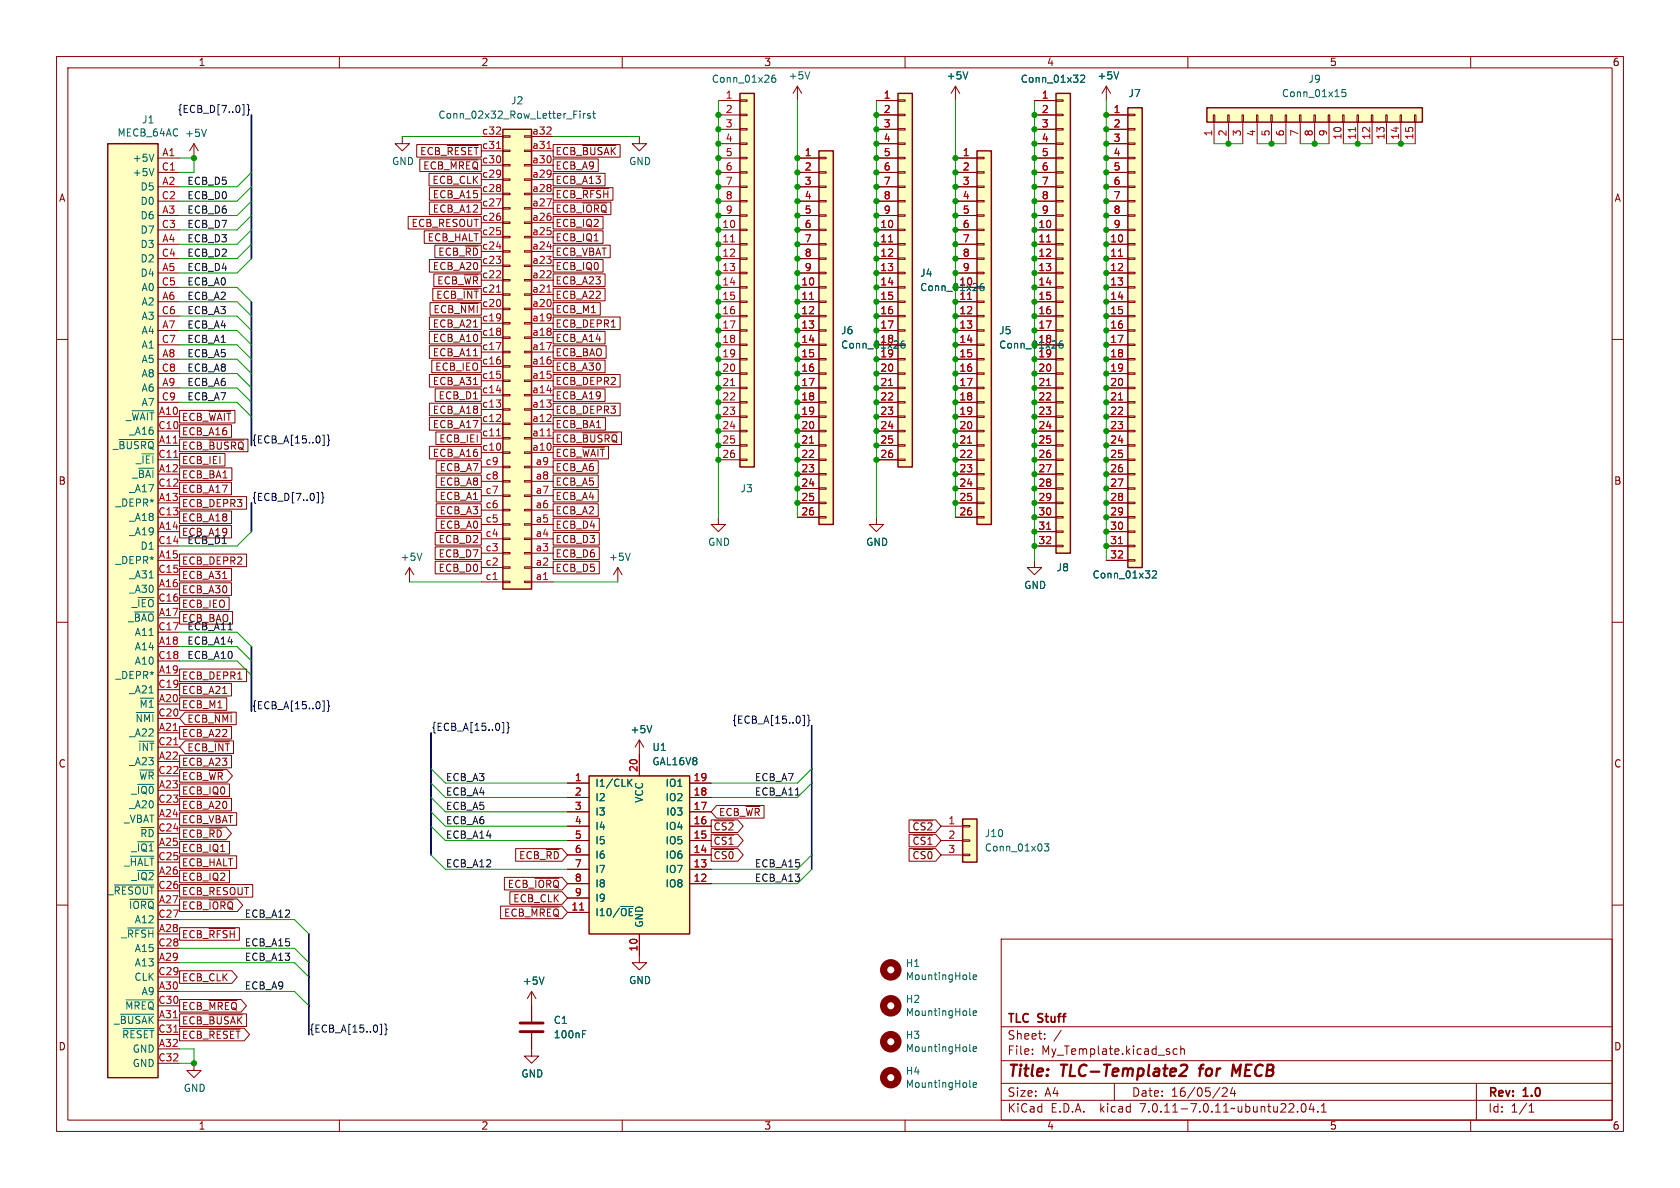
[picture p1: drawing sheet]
<svg xmlns="http://www.w3.org/2000/svg" width="297mm" height="210mm" viewBox="0 0 297 210" stroke-linecap="round" stroke-linejoin="round" font-family="sans-serif">
<defs><g id="words">
<g font-size="2.8" fill="#840000">
<text x="178" y="190.9">Title:</text>
<text x="187.7" y="190.9">TLC-Template2</text>
<text x="212.9" y="190.9">for</text>
<text x="219.4" y="190.9">MECB</text>
</g>
<g font-size="2.1" fill="#840000">
<text x="178" y="184">Sheet:</text>
<text x="178" y="181.2">TLC</text>
<text x="183.6" y="181.2">Stuff</text>
<text x="178" y="186.7">File:</text>
<text x="184.1" y="186.7">My_Template.kicad_sch</text>
<text x="178" y="196.9">KiCad</text>
<text x="178" y="194.1">Size:</text>
<text x="184.7" y="194.1">A4</text>
<text x="185.7" y="196.9">E.D.A.</text>
<text x="194.6" y="196.9">kicad</text>
<text x="200" y="194.1">Date:</text>
<text x="201.8" y="196.9">7.0.11-7.0.11~ubuntu22.04.1</text>
<text x="207" y="194.1">16/05/24</text>
<text x="263" y="194.3">Rev:</text>
<text x="263" y="196.9">Id:</text>
<text x="267.1" y="196.9">1/1</text>
<text x="269.4" y="194.3">1.0</text>
</g>
<g font-size="1.8" fill="#840000">
<text x="35" y="11.9">1</text>
<text x="85" y="11.9">2</text>
<text x="135" y="11.9">3</text>
<text x="185" y="11.9">4</text>
<text x="235" y="11.9">5</text>
<text x="285" y="11.9">6</text>
<text x="74.2" y="27.6">ECB_~{RESET}</text>
<text x="98.1" y="27.6">ECB_~{BUSAK}</text>
<text x="10.3" y="35.9">A</text>
<text x="74.7" y="30.2">ECB_~{MREQ}</text>
<text x="76.3" y="32.7">ECB_CLK</text>
<text x="76.4" y="35.2">ECB_A15</text>
<text x="98.1" y="35.2">ECB_~{RFSH}</text>
<text x="98.1" y="32.7">ECB_A13</text>
<text x="98.1" y="30.2">ECB_A9</text>
<text x="285.3" y="35.9">A</text>
<text x="72.7" y="40.3">ECB_RESOUT</text>
<text x="76.4" y="37.8">ECB_A12</text>
<text x="98.1" y="37.8">ECB_~{IORQ}</text>
<text x="98.1" y="40.3">ECB_IQ2</text>
<text x="75.5" y="42.9">ECB_HALT</text>
<text x="76.4" y="47.9">ECB_A20</text>
<text x="77.4" y="45.4">ECB_~{RD}</text>
<text x="98.1" y="47.9">ECB_IQ0</text>
<text x="98.1" y="45.4">ECB_VBAT</text>
<text x="98.1" y="42.9">ECB_IQ1</text>
<text x="77" y="53">ECB_~{INT}</text>
<text x="77.2" y="50.5">ECB_~{WR}</text>
<text x="98.1" y="53">ECB_A22</text>
<text x="98.1" y="50.5">ECB_A23</text>
<text x="76.4" y="58.1">ECB_A21</text>
<text x="76.5" y="55.6">ECB_~{NMI}</text>
<text x="98.1" y="58.1">ECB_DEPR1</text>
<text x="98.1" y="55.6">ECB_M1</text>
<text x="76.4" y="63.2">ECB_A11</text>
<text x="76.4" y="60.6">ECB_A10</text>
<text x="76.8" y="65.7">ECB_IEO</text>
<text x="98.1" y="63.2">ECB_BAO</text>
<text x="98.1" y="65.7">ECB_A30</text>
<text x="98.1" y="60.6">ECB_A14</text>
<text x="76.4" y="68.3">ECB_A31</text>
<text x="77.4" y="70.8">ECB_D1</text>
<text x="98.1" y="68.3">ECB_DEPR2</text>
<text x="98.1" y="70.8">ECB_A19</text>
<text x="32.1" y="74.6">ECB_~{WAIT}</text>
<text x="32.1" y="77.2">ECB_A16</text>
<text x="76.4" y="75.9">ECB_A17</text>
<text x="76.4" y="73.3">ECB_A18</text>
<text x="98.1" y="73.3">ECB_DEPR3</text>
<text x="98.1" y="75.9">ECB_BA1</text>
<text x="32.1" y="82.2">ECB_IEI</text>
<text x="32.1" y="79.7">ECB_~{BUSRQ}</text>
<text x="76.4" y="81">ECB_A16</text>
<text x="77.6" y="78.4">ECB_IEI</text>
<text x="77.6" y="83.5">ECB_A7</text>
<text x="98.1" y="81">ECB_~{WAIT}</text>
<text x="98.1" y="83.5">ECB_A6</text>
<text x="98.1" y="78.4">ECB_~{BUSRQ}</text>
<text x="10.3" y="85.9">B</text>
<text x="32.1" y="87.3">ECB_A17</text>
<text x="32.1" y="89.9">ECB_DEPR3</text>
<text x="32.1" y="84.8">ECB_BA1</text>
<text x="77.6" y="86">ECB_A8</text>
<text x="77.6" y="88.6">ECB_A1</text>
<text x="98.1" y="88.6">ECB_A4</text>
<text x="98.1" y="86">ECB_A5</text>
<text x="285.3" y="85.9">B</text>
<text x="32.1" y="92.4">ECB_A18</text>
<text x="32.1" y="94.9">ECB_A19</text>
<text x="77.6" y="91.1">ECB_A3</text>
<text x="77.6" y="93.7">ECB_A0</text>
<text x="98.1" y="93.7">ECB_D4</text>
<text x="98.1" y="91.1">ECB_A2</text>
<text x="32.1" y="100">ECB_DEPR2</text>
<text x="77.4" y="101.3">ECB_D0</text>
<text x="77.4" y="96.2">ECB_D2</text>
<text x="77.4" y="98.7">ECB_D7</text>
<text x="98.1" y="101.3">ECB_D5</text>
<text x="98.1" y="98.7">ECB_D6</text>
<text x="98.1" y="96.2">ECB_D3</text>
<text x="32.1" y="107.6">ECB_IEO</text>
<text x="32.1" y="105.1">ECB_A30</text>
<text x="32.1" y="102.6">ECB_A31</text>
<text x="32.1" y="110.2">ECB_BAO</text>
<text x="32.1" y="122.9">ECB_A21</text>
<text x="32.1" y="125.4">ECB_M1</text>
<text x="32.1" y="120.3">ECB_DEPR1</text>
<text x="32.1" y="130.5">ECB_A22</text>
<text x="33" y="128">ECB_~{NMI}</text>
<text x="10.3" y="135.9">C</text>
<text x="32.1" y="135.6">ECB_A23</text>
<text x="33" y="133">ECB_~{INT}</text>
<text x="285.3" y="135.9">C</text>
<text x="32.1" y="140.7">ECB_IQ0</text>
<text x="32.1" y="143.2">ECB_A20</text>
<text x="32.1" y="138.1">ECB_~{WR}</text>
<text x="32.1" y="148.3">ECB_~{RD}</text>
<text x="32.1" y="145.7">ECB_VBAT</text>
<text x="126" y="147">~{CS2}</text>
<text x="126" y="149.5">~{CS1}</text>
<text x="127" y="144.5">ECB_~{WR}</text>
<text x="161.2" y="147">~{CS2}</text>
<text x="161.2" y="149.5">~{CS1}</text>
<text x="32.1" y="153.4">ECB_HALT</text>
<text x="32.1" y="155.9">ECB_IQ2</text>
<text x="32.1" y="150.8">ECB_IQ1</text>
<text x="91.7" y="152.1">ECB_~{RD}</text>
<text x="126" y="152.1">~{CS0}</text>
<text x="161.2" y="152.1">~{CS0}</text>
<text x="32.1" y="158.4">ECB_RESOUT</text>
<text x="32.1" y="161">ECB_~{IORQ}</text>
<text x="89.7" y="157.2">ECB_~{IORQ}</text>
<text x="90.6" y="159.7">ECB_CLK</text>
<text x="32.1" y="166.1">ECB_~{RFSH}</text>
<text x="89" y="162.2">ECB_~{MREQ}</text>
<text x="32.1" y="173.7">ECB_CLK</text>
<text x="32.1" y="178.8">ECB_~{MREQ}</text>
<text x="10.3" y="185.9">D</text>
<text x="32.1" y="183.8">ECB_~{RESET}</text>
<text x="32.1" y="181.3">ECB_~{BUSAK}</text>
<text x="285.3" y="185.9">D</text>
<text x="35" y="199.9">1</text>
<text x="85" y="199.9">2</text>
<text x="135" y="199.9">3</text>
<text x="185" y="199.9">4</text>
<text x="235" y="199.9">5</text>
<text x="285" y="199.9">6</text>
</g>
<g font-size="1.8" fill="#006464">
<text x="125.7" y="14.8">Conn_01x26</text>
<text x="139.3" y="14.2">+5V</text>
<text x="167.3" y="14.2">+5V</text>
<text x="180.3" y="14.8">Conn_01x32</text>
<text x="193.9" y="14.2">+5V</text>
<text x="199.4" y="17.4">J7</text>
<text x="226.5" y="17.4">Conn_01x15</text>
<text x="231.2" y="14.8">J9</text>
<text x="25" y="22">J1</text>
<text x="77.4" y="21.2">Conn_02x32_Row_Letter_First</text>
<text x="90.2" y="18.6">J2</text>
<text x="20.7" y="24.3">MECB_64AC</text>
<text x="23.4" y="28.8">+5V</text>
<text x="32.6" y="24.4">+5V</text>
<text x="69.2" y="29.4">GND</text>
<text x="111.1" y="29.4">GND</text>
<text x="23.4" y="31.3">+5V</text>
<text x="24.7" y="33.9">D5</text>
<text x="24.7" y="39">D6</text>
<text x="24.7" y="36.4">D0</text>
<text x="24.7" y="41.5">D7</text>
<text x="24.7" y="44">D3</text>
<text x="24.7" y="46.6">D2</text>
<text x="24.7" y="49.1">D4</text>
<text x="24.9" y="51.7">A0</text>
<text x="162.6" y="49.1">J4</text>
<text x="169.5" y="50.5">10</text>
<text x="169.5" y="53.1">11</text>
<text x="24.9" y="54.2">A2</text>
<text x="24.9" y="59.3">A4</text>
<text x="24.9" y="56.7">A3</text>
<text x="148.6" y="59.3">J6</text>
<text x="176.5" y="59.3">J5</text>
<text x="24.9" y="64.4">A5</text>
<text x="24.9" y="61.8">A1</text>
<text x="183.5" y="60.7">18</text>
<text x="183.5" y="63.2">19</text>
<text x="24.9" y="69.4">A6</text>
<text x="24.9" y="66.9">A8</text>
<text x="24.9" y="72">A7</text>
<text x="22.1" y="74.5">_~{WAIT}</text>
<text x="22.8" y="77.1">_A16</text>
<text x="19.9" y="79.6">_~{BUSRQ}</text>
<text x="23.9" y="82.1">_~{IEI}</text>
<text x="20.3" y="89.8">_DEPR*</text>
<text x="22.8" y="87.2">_A17</text>
<text x="23.3" y="84.7">_~{BAI}</text>
<text x="130.8" y="87.2">J3</text>
<text x="22.8" y="94.8">_A19</text>
<text x="22.8" y="92.3">_A18</text>
<text x="20.3" y="99.9">_DEPR*</text>
<text x="24.7" y="97.4">D1</text>
<text x="70.7" y="99.3">+5V</text>
<text x="107.6" y="99.3">+5V</text>
<text x="125.1" y="96.7">GND</text>
<text x="153" y="96.7">GND</text>
<text x="186.7" y="101.2">J8</text>
<text x="22.8" y="105">_A30</text>
<text x="22.8" y="102.5">_A31</text>
<text x="23.2" y="107.5">_~{IEO}</text>
<text x="181" y="104.3">GND</text>
<text x="193" y="102.5">Conn_01x32</text>
<text x="22.6" y="110.1">_~{BAO}</text>
<text x="23.7" y="112.6">A11</text>
<text x="23.7" y="115.2">A14</text>
<text x="23.7" y="117.7">A10</text>
<text x="20.3" y="120.2">_DEPR*</text>
<text x="22.8" y="122.8">_A21</text>
<text x="24.6" y="125.3">~{M1}</text>
<text x="22.8" y="130.4">_A22</text>
<text x="23.8" y="127.9">~{NMI}</text>
<text x="111.4" y="129.8">+5V</text>
<text x="22.8" y="135.5">_A23</text>
<text x="24.3" y="132.9">~{INT}</text>
<text x="115.2" y="132.9">U1</text>
<text x="115.2" y="135.5">GAL16V8</text>
<text x="22.8" y="143.1">_A20</text>
<text x="23.1" y="140.6">_~{IQ0}</text>
<text x="24.5" y="138">~{WR}</text>
<text x="105.2" y="139.3">I1/CLK</text>
<text x="105.2" y="141.8">I2</text>
<text x="113.9" y="142" transform="rotate(-90 113.9 142)">VCC</text>
<text x="117.6" y="141.8">IO2</text>
<text x="117.6" y="139.3">IO1</text>
<text x="21.8" y="145.6">_VBAT</text>
<text x="24.7" y="148.2">~{RD}</text>
<text x="105.2" y="144.4">I3</text>
<text x="105.2" y="146.9">I4</text>
<text x="105.2" y="149.5">I5</text>
<text x="117.6" y="149.5">IO5</text>
<text x="117.6" y="146.9">IO4</text>
<text x="117.7" y="144.4">I03</text>
<text x="174" y="148.2">J10</text>
<text x="21.8" y="153.3">_~{HALT}</text>
<text x="23.1" y="150.7">_~{IQ1}</text>
<text x="23.1" y="155.8">_~{IQ2}</text>
<text x="105.2" y="152">I6</text>
<text x="105.2" y="154.5">I7</text>
<text x="117.6" y="154.5">IO7</text>
<text x="117.6" y="152">IO6</text>
<text x="174" y="150.7">Conn_01x03</text>
<text x="19" y="158.3">_~{RESOUT}</text>
<text x="22.7" y="160.9">~{IORQ}</text>
<text x="105.2" y="157.1">I8</text>
<text x="105.2" y="159.6">I9</text>
<text x="117.6" y="157.1">IO8</text>
<text x="21.4" y="166">_~{RFSH}</text>
<text x="23.7" y="163.4">A12</text>
<text x="105.2" y="162.2">I10/~{OE}</text>
<text x="113.9" y="164.1" transform="rotate(-90 113.9 164.1)">GND</text>
<text x="23.7" y="173.6">CLK</text>
<text x="23.7" y="171">A13</text>
<text x="23.7" y="168.5">A15</text>
<text x="160" y="171.1">H1</text>
<text x="160" y="173.5">MountingHole</text>
<text x="22" y="178.7">~{MREQ}</text>
<text x="24.9" y="176.1">A9</text>
<text x="92.3" y="174.3">+5V</text>
<text x="111.1" y="174.2">GND</text>
<text x="160" y="177.5">H2</text>
<text x="160" y="179.8">MountingHole</text>
<text x="20.1" y="181.2">_~{BUSAK}</text>
<text x="21.5" y="183.7">~{RESET}</text>
<text x="97.8" y="181.2">C1</text>
<text x="97.8" y="183.7">100nF</text>
<text x="160" y="183.8">H3</text>
<text x="23.4" y="186.3">GND</text>
<text x="23.4" y="188.8">GND</text>
<text x="92.1" y="190.7">GND</text>
<text x="160" y="186.2">MountingHole</text>
<text x="160" y="190.2">H4</text>
<text x="32.4" y="193.2">GND</text>
<text x="160" y="192.5">MountingHole</text>
</g>
<g font-size="1.8" fill="#a90000">
<text x="128.2" y="17.5">1</text>
<text x="156.1" y="17.5">1</text>
<text x="184.1" y="17.5">1</text>
<text x="85.1" y="23.9">c32</text>
<text x="94" y="23.9">a32</text>
<text x="128.2" y="20.1">2</text>
<text x="128.2" y="22.6">3</text>
<text x="156.1" y="20.1">2</text>
<text x="156.1" y="22.6">3</text>
<text x="184.1" y="20.1">2</text>
<text x="184.1" y="22.6">3</text>
<text x="196.8" y="20.1">1</text>
<text x="196.8" y="22.6">2</text>
<text x="28.6" y="27.7">A1</text>
<text x="85.1" y="29">c30</text>
<text x="85.1" y="26.4">c31</text>
<text x="94" y="29">a30</text>
<text x="94" y="26.4">a31</text>
<text x="128.2" y="25.1">4</text>
<text x="128.2" y="27.7">5</text>
<text x="142.2" y="27.7">1</text>
<text x="156.1" y="25.1">4</text>
<text x="156.1" y="27.7">5</text>
<text x="170.1" y="27.7">1</text>
<text x="184.1" y="25.1">4</text>
<text x="184.1" y="27.7">5</text>
<text x="196.8" y="25.1">3</text>
<text x="196.8" y="27.7">4</text>
<text x="214.4" y="24.2" transform="rotate(-90 214.4 24.2)">1</text>
<text x="216.9" y="24.2" transform="rotate(-90 216.9 24.2)">2</text>
<text x="219.5" y="24.2" transform="rotate(-90 219.5 24.2)">3</text>
<text x="222" y="24.2" transform="rotate(-90 222 24.2)">4</text>
<text x="224.5" y="24.2" transform="rotate(-90 224.5 24.2)">5</text>
<text x="227.1" y="24.2" transform="rotate(-90 227.1 24.2)">6</text>
<text x="229.6" y="24.2" transform="rotate(-90 229.6 24.2)">7</text>
<text x="232.2" y="24.2" transform="rotate(-90 232.2 24.2)">8</text>
<text x="234.7" y="24.2" transform="rotate(-90 234.7 24.2)">9</text>
<text x="237.2" y="24.8" transform="rotate(-90 237.2 24.8)">10</text>
<text x="239.8" y="24.8" transform="rotate(-90 239.8 24.8)">11</text>
<text x="242.3" y="24.8" transform="rotate(-90 242.3 24.8)">12</text>
<text x="244.9" y="24.8" transform="rotate(-90 244.9 24.8)">13</text>
<text x="247.4" y="24.8" transform="rotate(-90 247.4 24.8)">14</text>
<text x="249.9" y="24.8" transform="rotate(-90 249.9 24.8)">15</text>
<text x="28.5" y="30.2">C1</text>
<text x="28.5" y="35.3">C2</text>
<text x="28.6" y="32.8">A2</text>
<text x="85.1" y="34">c28</text>
<text x="85.1" y="31.5">c29</text>
<text x="94" y="34">a28</text>
<text x="94" y="31.5">a29</text>
<text x="128.2" y="30.2">6</text>
<text x="128.2" y="32.8">7</text>
<text x="128.2" y="35.3">8</text>
<text x="142.2" y="30.2">2</text>
<text x="142.2" y="32.8">3</text>
<text x="142.2" y="35.3">4</text>
<text x="156.1" y="30.2">6</text>
<text x="156.1" y="32.8">7</text>
<text x="156.1" y="35.3">8</text>
<text x="170.1" y="30.2">2</text>
<text x="170.1" y="32.8">3</text>
<text x="170.1" y="35.3">4</text>
<text x="184.1" y="30.2">6</text>
<text x="184.1" y="32.8">7</text>
<text x="184.1" y="35.3">8</text>
<text x="196.8" y="30.2">5</text>
<text x="196.8" y="32.8">6</text>
<text x="196.8" y="35.3">7</text>
<text x="28.5" y="40.4">C3</text>
<text x="28.6" y="37.8">A3</text>
<text x="85.1" y="41.7">c25</text>
<text x="85.1" y="39.1">c26</text>
<text x="85.1" y="36.6">c27</text>
<text x="94" y="41.7">a25</text>
<text x="94" y="39.1">a26</text>
<text x="94" y="36.6">a27</text>
<text x="127.6" y="40.4">10</text>
<text x="128.2" y="37.8">9</text>
<text x="142.2" y="37.8">5</text>
<text x="142.2" y="40.4">6</text>
<text x="155.5" y="40.4">10</text>
<text x="156.1" y="37.8">9</text>
<text x="170.1" y="37.8">5</text>
<text x="170.1" y="40.4">6</text>
<text x="183.5" y="40.4">10</text>
<text x="184.1" y="37.8">9</text>
<text x="196.8" y="37.8">8</text>
<text x="196.8" y="40.4">9</text>
<text x="28.5" y="45.5">C4</text>
<text x="28.6" y="42.9">A4</text>
<text x="85.1" y="46.7">c23</text>
<text x="85.1" y="44.2">c24</text>
<text x="94" y="46.7">a23</text>
<text x="94" y="44.2">a24</text>
<text x="127.6" y="42.9">11</text>
<text x="127.6" y="45.5">12</text>
<text x="142.2" y="42.9">7</text>
<text x="142.2" y="45.5">8</text>
<text x="155.5" y="42.9">11</text>
<text x="155.5" y="45.5">12</text>
<text x="170.1" y="42.9">7</text>
<text x="170.1" y="45.5">8</text>
<text x="183.5" y="42.9">11</text>
<text x="183.5" y="45.5">12</text>
<text x="196.2" y="42.9">10</text>
<text x="196.2" y="45.5">11</text>
<text x="28.5" y="50.5">C5</text>
<text x="28.6" y="48">A5</text>
<text x="28.6" y="53.1">A6</text>
<text x="85.1" y="51.8">c21</text>
<text x="85.1" y="49.3">c22</text>
<text x="94" y="51.8">a21</text>
<text x="94" y="49.3">a22</text>
<text x="127.6" y="48">13</text>
<text x="127.6" y="50.5">14</text>
<text x="127.6" y="53.1">15</text>
<text x="141.6" y="50.5">10</text>
<text x="141.6" y="53.1">11</text>
<text x="142.2" y="48">9</text>
<text x="155.5" y="48">13</text>
<text x="155.5" y="50.5">14</text>
<text x="155.5" y="53.1">15</text>
<text x="170.1" y="48">9</text>
<text x="183.5" y="48">13</text>
<text x="183.5" y="50.5">14</text>
<text x="183.5" y="53.1">15</text>
<text x="196.2" y="48">12</text>
<text x="196.2" y="50.5">13</text>
<text x="196.2" y="53.1">14</text>
<text x="28.5" y="55.6">C6</text>
<text x="28.6" y="58.2">A7</text>
<text x="85.1" y="59.4">c18</text>
<text x="85.1" y="56.9">c19</text>
<text x="85.1" y="54.4">c20</text>
<text x="94" y="59.4">a18</text>
<text x="94" y="56.9">a19</text>
<text x="94" y="54.4">a20</text>
<text x="127.6" y="55.6">16</text>
<text x="127.6" y="58.2">17</text>
<text x="141.6" y="55.6">12</text>
<text x="141.6" y="58.2">13</text>
<text x="155.5" y="55.6">16</text>
<text x="155.5" y="58.2">17</text>
<text x="169.5" y="55.6">12</text>
<text x="169.5" y="58.2">13</text>
<text x="183.5" y="55.6">16</text>
<text x="183.5" y="58.2">17</text>
<text x="196.2" y="55.6">15</text>
<text x="196.2" y="58.2">16</text>
<text x="28.5" y="60.7">C7</text>
<text x="28.5" y="65.8">C8</text>
<text x="28.6" y="63.2">A8</text>
<text x="85.1" y="64.5">c16</text>
<text x="85.1" y="62">c17</text>
<text x="94" y="64.5">a16</text>
<text x="94" y="62">a17</text>
<text x="127.6" y="60.7">18</text>
<text x="127.6" y="63.2">19</text>
<text x="127.6" y="65.8">20</text>
<text x="141.6" y="60.7">14</text>
<text x="141.6" y="63.2">15</text>
<text x="141.6" y="65.8">16</text>
<text x="155.5" y="60.7">18</text>
<text x="155.5" y="63.2">19</text>
<text x="155.5" y="65.8">20</text>
<text x="169.5" y="60.7">14</text>
<text x="169.5" y="63.2">15</text>
<text x="169.5" y="65.8">16</text>
<text x="183.5" y="65.8">20</text>
<text x="196.2" y="60.7">17</text>
<text x="196.2" y="63.2">18</text>
<text x="196.2" y="65.8">19</text>
<text x="28.5" y="70.9">C9</text>
<text x="28.6" y="68.3">A9</text>
<text x="85.1" y="69.6">c14</text>
<text x="85.1" y="67.1">c15</text>
<text x="94" y="69.6">a14</text>
<text x="94" y="67.1">a15</text>
<text x="127.6" y="68.3">21</text>
<text x="127.6" y="70.9">22</text>
<text x="141.6" y="68.3">17</text>
<text x="141.6" y="70.9">18</text>
<text x="155.5" y="68.3">21</text>
<text x="155.5" y="70.9">22</text>
<text x="169.5" y="68.3">17</text>
<text x="169.5" y="70.9">18</text>
<text x="183.5" y="68.3">21</text>
<text x="183.5" y="70.9">22</text>
<text x="196.2" y="68.3">20</text>
<text x="196.2" y="70.9">21</text>
<text x="27.9" y="75.9">C10</text>
<text x="28" y="73.4">A10</text>
<text x="85.1" y="77.2">c11</text>
<text x="85.1" y="74.7">c12</text>
<text x="85.1" y="72.1">c13</text>
<text x="94" y="77.2">a11</text>
<text x="94" y="74.7">a12</text>
<text x="94" y="72.1">a13</text>
<text x="127.6" y="73.4">23</text>
<text x="127.6" y="75.9">24</text>
<text x="141.6" y="73.4">19</text>
<text x="141.6" y="75.9">20</text>
<text x="155.5" y="73.4">23</text>
<text x="155.5" y="75.9">24</text>
<text x="169.5" y="73.4">19</text>
<text x="169.5" y="75.9">20</text>
<text x="183.5" y="73.4">23</text>
<text x="183.5" y="75.9">24</text>
<text x="196.2" y="73.4">22</text>
<text x="196.2" y="75.9">23</text>
<text x="27.9" y="81">C11</text>
<text x="28" y="78.5">A11</text>
<text x="28" y="83.6">A12</text>
<text x="85.1" y="79.8">c10</text>
<text x="85.7" y="82.3">c9</text>
<text x="94" y="79.8">a10</text>
<text x="94.6" y="82.3">a9</text>
<text x="127.6" y="78.5">25</text>
<text x="127.6" y="81">26</text>
<text x="141.6" y="78.5">21</text>
<text x="141.6" y="81">22</text>
<text x="141.6" y="83.6">23</text>
<text x="155.5" y="78.5">25</text>
<text x="155.5" y="81">26</text>
<text x="169.5" y="78.5">21</text>
<text x="169.5" y="81">22</text>
<text x="169.5" y="83.6">23</text>
<text x="183.5" y="78.5">25</text>
<text x="183.5" y="81">26</text>
<text x="183.5" y="83.6">27</text>
<text x="196.2" y="78.5">24</text>
<text x="196.2" y="81">25</text>
<text x="196.2" y="83.6">26</text>
<text x="27.9" y="86.1">C12</text>
<text x="28" y="88.6">A13</text>
<text x="85.7" y="89.9">c6</text>
<text x="85.7" y="87.4">c7</text>
<text x="85.7" y="84.8">c8</text>
<text x="94.6" y="89.9">a6</text>
<text x="94.6" y="87.4">a7</text>
<text x="94.6" y="84.8">a8</text>
<text x="141.6" y="86.1">24</text>
<text x="141.6" y="88.6">25</text>
<text x="169.5" y="86.1">24</text>
<text x="169.5" y="88.6">25</text>
<text x="183.5" y="86.1">28</text>
<text x="183.5" y="88.6">29</text>
<text x="196.2" y="86.1">27</text>
<text x="196.2" y="88.6">28</text>
<text x="27.9" y="91.2">C13</text>
<text x="28" y="93.7">A14</text>
<text x="85.7" y="95">c4</text>
<text x="85.7" y="92.5">c5</text>
<text x="94.6" y="95">a4</text>
<text x="94.6" y="92.5">a5</text>
<text x="141.6" y="91.2">26</text>
<text x="169.5" y="91.2">26</text>
<text x="183.5" y="91.2">30</text>
<text x="183.5" y="93.7">31</text>
<text x="196.2" y="91.2">29</text>
<text x="196.2" y="93.7">30</text>
<text x="27.9" y="96.3">C14</text>
<text x="27.9" y="101.3">C15</text>
<text x="28" y="98.8">A15</text>
<text x="85.7" y="100.1">c2</text>
<text x="85.7" y="97.5">c3</text>
<text x="94.6" y="100.1">a2</text>
<text x="94.6" y="97.5">a3</text>
<text x="183.5" y="96.3">32</text>
<text x="196.2" y="96.3">31</text>
<text x="196.2" y="98.8">32</text>
<text x="27.9" y="106.4">C16</text>
<text x="28" y="103.9">A16</text>
<text x="85.7" y="102.6">c1</text>
<text x="94.6" y="102.6">a1</text>
<text x="27.9" y="111.5">C17</text>
<text x="28" y="109">A17</text>
<text x="27.9" y="116.6">C18</text>
<text x="28" y="114">A18</text>
<text x="28" y="119.1">A19</text>
<text x="27.9" y="121.7">C19</text>
<text x="28" y="124.2">A20</text>
<text x="27.9" y="126.7">C20</text>
<text x="27.9" y="131.8">C21</text>
<text x="28" y="129.3">A21</text>
<text x="27.9" y="136.9">C22</text>
<text x="28" y="134.4">A22</text>
<text x="112.8" y="136.6" transform="rotate(-90 112.8 136.6)">20</text>
<text x="27.9" y="142">C23</text>
<text x="28" y="139.4">A23</text>
<text x="101.5" y="138.2">1</text>
<text x="101.5" y="140.7">2</text>
<text x="101.5" y="143.3">3</text>
<text x="122.5" y="143.3">17</text>
<text x="122.5" y="140.7">18</text>
<text x="122.5" y="138.2">19</text>
<text x="27.9" y="147.1">C24</text>
<text x="28" y="144.5">A24</text>
<text x="28" y="149.6">A25</text>
<text x="101.5" y="145.8">4</text>
<text x="101.5" y="148.3">5</text>
<text x="122.5" y="148.3">15</text>
<text x="122.5" y="145.8">16</text>
<text x="167.6" y="145.8">1</text>
<text x="167.6" y="148.3">2</text>
<text x="27.9" y="152.1">C25</text>
<text x="28" y="154.7">A26</text>
<text x="101.5" y="150.9">6</text>
<text x="101.5" y="153.4">7</text>
<text x="101.5" y="156">8</text>
<text x="122.5" y="156">12</text>
<text x="122.5" y="153.4">13</text>
<text x="122.5" y="150.9">14</text>
<text x="167.6" y="150.9">3</text>
<text x="27.9" y="157.2">C26</text>
<text x="28" y="159.8">A27</text>
<text x="100.9" y="161">11</text>
<text x="101.5" y="158.5">9</text>
<text x="27.9" y="162.3">C27</text>
<text x="27.9" y="167.4">C28</text>
<text x="28" y="164.8">A28</text>
<text x="27.9" y="172.5">C29</text>
<text x="28" y="169.9">A29</text>
<text x="112.8" y="168.3" transform="rotate(-90 112.8 168.3)">10</text>
<text x="27.9" y="177.5">C30</text>
<text x="28" y="175">A30</text>
<text x="27.9" y="182.6">C31</text>
<text x="28" y="180.1">A31</text>
<text x="28" y="185.2">A32</text>
<text x="27.9" y="187.7">C32</text>
</g>
<g font-size="1.8" fill="#000084">
<text x="31.3" y="20.1">{ECB_D[7..0]}</text>
<text x="44.4" y="78.5">{ECB_A[15..0]}</text>
<text x="44.4" y="88.6">{ECB_D[7..0]}</text>
<text x="44.4" y="125.5">{ECB_A[15..0]}</text>
<text x="76.2" y="129.3">{ECB_A[15..0]}</text>
<text x="129.3" y="128">{ECB_A[15..0]}</text>
<text x="54.6" y="182.6">{ECB_A[15..0]}</text>
</g>
<g font-size="1.8" fill="#0f0f0f">
<text x="33" y="32.8">ECB_D5</text>
<text x="33" y="35.3">ECB_D0</text>
<text x="33" y="40.4">ECB_D7</text>
<text x="33" y="37.8">ECB_D6</text>
<text x="33" y="42.9">ECB_D3</text>
<text x="33" y="45.5">ECB_D2</text>
<text x="33" y="48">ECB_D4</text>
<text x="33" y="53.1">ECB_A2</text>
<text x="33" y="50.5">ECB_A0</text>
<text x="33" y="55.6">ECB_A3</text>
<text x="33" y="58.2">ECB_A4</text>
<text x="33" y="60.7">ECB_A1</text>
<text x="33" y="65.8">ECB_A8</text>
<text x="33" y="63.2">ECB_A5</text>
<text x="33" y="68.3">ECB_A6</text>
<text x="33" y="70.9">ECB_A7</text>
<text x="33" y="96.3">ECB_D1</text>
<text x="33" y="111.5">ECB_A11</text>
<text x="33" y="114">ECB_A14</text>
<text x="33" y="116.6">ECB_A10</text>
<text x="78.7" y="138.2">ECB_A3</text>
<text x="78.7" y="140.7">ECB_A4</text>
<text x="78.7" y="143.2">ECB_A5</text>
<text x="133.3" y="138.2">ECB_A7</text>
<text x="133.3" y="140.7">ECB_A11</text>
<text x="78.7" y="145.8">ECB_A6</text>
<text x="78.7" y="148.3">ECB_A14</text>
<text x="78.7" y="153.4">ECB_A12</text>
<text x="133.3" y="153.4">ECB_A15</text>
<text x="133.3" y="155.9">ECB_A13</text>
<text x="43.2" y="162.3">ECB_A12</text>
<text x="43.2" y="167.4">ECB_A15</text>
<text x="43.2" y="169.9">ECB_A13</text>
<text x="43.2" y="175">ECB_A9</text>
</g>
<g font-size="1.8" fill="#009600">
<text x="162.6" y="51.7">Conn_01x26</text>
<text x="148.6" y="61.8">Conn_01x26</text>
<text x="176.5" y="61.8">Conn_01x26</text>
</g>
</g></defs>
<g fill="none" stroke="#840000" stroke-width=".18">
<path d="M10 10h277v190h-277zM12 12h273v186h-273zM60 10v2M110 10v2M127 17.8h3.8M130.8 17.7h1.3v.2h-1.3zM141 15.2l-.8 1.3M141 15.2v2.6M141 15.2l.7 1.3M154.9 17.8h3.8M158.7 17.7h1.3v.2h-1.3zM160 10v2"/>
<path d="M168.9 15.2l-.8 1.3M168.9 15.2v2.6M168.9 15.2l.8 1.3M182.9 17.8h3.8M186.7 17.7h1.3v.2h-1.3zM195.6 15.2l-.8 1.3M195.6 15.2v2.6M195.6 15.2l.7 1.3M210 10v2M260 10v2M27.9 27.9h3.8M27.9 33h3.8"/>
<path d="M27.9 38.1h3.8M27.9 30.5h3.8M27.9 35.6h3.8M34.3 25.4l-.8 1.3M34.3 25.4v2.5M34.3 25.4l.8 1.3M71.1 24.1v1.3h1.3l-1.3 1.3-1.3-1.3h1.3M72.2 38.3h12.9v2.2h-12.9zM73.7 25.6h11.4v2.2h-11.4zM74.2 28.1h10.9v2.2h-10.9zM75.8 30.6h9.3v2.3h-9.3zM75.9 35.7h9.2v2.2h-9.2z"/>
<path d="M75.9 33.2h9.2v2.2h-9.2zM79.1 25.7h5.4M79.6 28.3h4.9M85.1 39.4h3.8M85.1 36.8h3.8M85.1 34.3h3.8M85.1 31.8h3.8M85.1 29.2h3.8M85.1 26.7h3.8M85.1 24.1h3.8M88.9 24h1.3v.3h-1.3zM88.9 26.5h1.3v.3h-1.3z"/>
<path d="M88.9 29.1h1.3v.2h-1.3zM88.9 31.6h1.3v.3h-1.3zM88.9 34.2h1.3v.2h-1.3zM88.9 36.7h1.3v.3h-1.3zM88.9 39.2h1.3v.3h-1.3zM92.7 24h1.3v.3h-1.3zM92.7 26.5h1.3v.3h-1.3zM92.7 29.1h1.3v.2h-1.3zM92.7 31.6h1.3v.3h-1.3zM92.7 34.2h1.3v.2h-1.3zM92.7 36.7h1.3v.3h-1.3zM92.7 39.2h1.3v.3h-1.3z"/>
<path d="M94 39.4h3.8M94 36.8h3.8M94 34.3h3.8M94 31.8h3.8M94 29.2h3.8M94 26.7h3.8M94 24.1h3.8M97.8 33.2h10.6v2.2h-10.6zM97.8 30.6h9.2v2.3h-9.2zM97.8 28.1h8v2.2h-8zM97.8 35.7h10.2v2.2h-10.2zM97.8 25.6h11.8v2.2h-11.8z"/>
<path d="M97.8 38.3h8.8v2.2h-8.8zM103 33.3h4.6M103 35.9h4.3M103 25.7h5.9M113 24.1v1.3h1.3l-1.3 1.3-1.2-1.3h1.2M127 27.9h3.8M127 33h3.8M127 38.1h3.8M127 30.5h3.8M127 35.6h3.8M127 20.3h3.8M127 22.9h3.8"/>
<path d="M127 25.4h3.8M130.8 38h1.3v.2h-1.3zM130.8 35.4h1.3v.3h-1.3zM130.8 32.9h1.3v.2h-1.3zM130.8 30.4h1.3v.2h-1.3zM130.8 27.8h1.3v.3h-1.3zM130.8 25.3h1.3v.2h-1.3zM130.8 22.7h1.3v.3h-1.3zM130.8 20.2h1.3v.2h-1.3zM141 27.9h3.8M141 33h3.8M141 38.1h3.8"/>
<path d="M141 30.5h3.8M141 35.6h3.8M144.8 38h1.2v.2h-1.2zM144.8 35.4h1.2v.3h-1.2zM144.8 32.9h1.2v.2h-1.2zM144.8 30.4h1.2v.2h-1.2zM144.8 27.8h1.2v.3h-1.2zM154.9 27.9h3.8M154.9 33h3.8M154.9 38.1h3.8M154.9 30.5h3.8M154.9 35.6h3.8"/>
<path d="M154.9 20.3h3.8M154.9 22.9h3.8M154.9 25.4h3.8M158.7 38h1.3v.2h-1.3zM158.7 35.4h1.3v.3h-1.3zM158.7 32.9h1.3v.2h-1.3zM158.7 30.4h1.3v.2h-1.3zM158.7 27.8h1.3v.3h-1.3zM158.7 25.3h1.3v.2h-1.3zM158.7 22.7h1.3v.3h-1.3zM158.7 20.2h1.3v.2h-1.3zM168.9 27.9h3.8"/>
<path d="M168.9 33h3.8M168.9 38.1h3.8M168.9 30.5h3.8M168.9 35.6h3.8M172.7 38h1.3v.2h-1.3zM172.7 35.4h1.3v.3h-1.3zM172.7 32.9h1.3v.2h-1.3zM172.7 30.4h1.3v.2h-1.3zM172.7 27.8h1.3v.3h-1.3zM182.9 27.9h3.8M182.9 33h3.8M182.9 38.1h3.8"/>
<path d="M182.9 30.5h3.8M182.9 35.6h3.8M182.9 20.3h3.8M182.9 22.9h3.8M182.9 25.4h3.8M186.7 38h1.3v.2h-1.3zM186.7 35.4h1.3v.3h-1.3zM186.7 32.9h1.3v.2h-1.3zM186.7 30.4h1.3v.2h-1.3zM186.7 27.8h1.3v.3h-1.3zM186.7 25.3h1.3v.2h-1.3zM186.7 22.7h1.3v.3h-1.3z"/>
<path d="M186.7 20.2h1.3v.2h-1.3zM195.6 27.9h3.8M195.6 33h3.8M195.6 38.1h3.8M195.6 30.5h3.8M195.6 35.6h3.8M195.6 20.3h3.8M195.6 22.9h3.8M195.6 25.4h3.8M199.4 38h1.3v.2h-1.3zM199.4 35.4h1.3v.3h-1.3zM199.4 32.9h1.3v.2h-1.3z"/>
<path d="M199.4 30.4h1.3v.2h-1.3zM199.4 27.8h1.3v.3h-1.3zM199.4 25.3h1.3v.2h-1.3zM199.4 22.7h1.3v.3h-1.3zM199.4 20.2h1.3v.2h-1.3zM214.5 20.3h.3v1.3h-.3zM214.6 21.6v3.8M217 20.3h.3v1.3h-.3zM217.2 21.6v3.8M219.6 20.3h.2v1.3h-.2zM219.7 21.6v3.8M222.1 20.3h.3v1.3h-.3z"/>
<path d="M222.2 21.6v3.8M224.7 20.3h.2v1.3h-.2zM224.8 21.6v3.8M227.2 20.3h.3v1.3h-.3zM227.3 21.6v3.8M229.7 20.3h.3v1.3h-.3zM229.9 21.6v3.8M232.3 20.3h.2v1.3h-.2zM232.4 21.6v3.8M234.8 20.3h.3v1.3h-.3zM234.9 21.6v3.8M237.4 20.3h.2v1.3h-.2z"/>
<path d="M237.5 21.6v3.8M239.9 20.3h.3v1.3h-.3zM240 21.6v3.8M242.4 20.3h.3v1.3h-.3zM242.6 21.6v3.8M245 20.3h.2v1.3h-.2zM245.1 21.6v3.8M247.5 20.3h.3v1.3h-.3zM247.6 21.6v3.8M250.1 20.3h.2v1.3h-.2zM250.2 21.6v3.8M10 60h2"/>
<path d="M27.9 43.2h3.8M27.9 48.3h3.8M27.9 53.3h3.8M27.9 58.4h3.8M27.9 40.6h3.8M27.9 45.7h3.8M27.9 50.8h3.8M27.9 55.9h3.8M75 40.8h10.1v2.2h-10.1zM75.9 45.9h9.2v2.2h-9.2zM75.9 58.6h9.2v2.2h-9.2zM75.9 56h9.2v2.3h-9.2z"/>
<path d="M76 53.5h9.1v2.2h-9.1zM76.5 51h8.6v2.2h-8.6zM76.7 48.4h8.4v2.2h-8.4zM76.9 43.3h8.2v2.3h-8.2zM81.4 53.7h3.1M85.1 59.7h3.8M85.1 57.2h3.8M85.1 54.6h3.8M85.1 52.1h3.8M85.1 49.5h3.8M85.1 47h3.8M85.1 44.5h3.8"/>
<path d="M85.1 41.9h3.8M88.9 41.8h1.3v.2h-1.3zM88.9 44.3h1.3v.3h-1.3zM88.9 46.9h1.3v.2h-1.3zM88.9 49.4h1.3v.3h-1.3zM88.9 51.9h1.3v.3h-1.3zM88.9 54.5h1.3v.2h-1.3zM88.9 57h1.3v.3h-1.3zM88.9 59.6h1.3v.2h-1.3zM92.7 41.8h1.3v.2h-1.3zM92.7 44.3h1.3v.3h-1.3zM92.7 46.9h1.3v.2h-1.3z"/>
<path d="M92.7 49.4h1.3v.3h-1.3zM92.7 51.9h1.3v.3h-1.3zM92.7 54.5h1.3v.2h-1.3zM92.7 57h1.3v.3h-1.3zM92.7 59.6h1.3v.2h-1.3zM94 59.7h3.8M94 57.2h3.8M94 54.6h3.8M94 52.1h3.8M94 49.5h3.8M94 47h3.8M94 44.5h3.8"/>
<path d="M94 41.9h3.8M97.8 58.6h9.2v2.2h-9.2zM97.8 51h9.2v2.2h-9.2zM97.8 56h11.8v2.3h-11.8zM97.8 53.5h8.3v2.2h-8.3zM97.8 45.9h8.8v2.2h-8.8zM97.8 43.3h10.1v2.3h-10.1zM97.8 40.8h8.8v2.2h-8.8zM97.8 48.4h9.2v2.2h-9.2zM127 43.2h3.8M127 48.3h3.8M127 53.3h3.8"/>
<path d="M127 58.4h3.8M127 40.6h3.8M127 45.7h3.8M127 50.8h3.8M127 55.9h3.8M130.8 58.3h1.3v.2h-1.3zM130.8 55.8h1.3v.2h-1.3zM130.8 53.2h1.3v.3h-1.3zM130.8 50.7h1.3v.2h-1.3zM130.8 48.1h1.3v.3h-1.3zM130.8 45.6h1.3v.2h-1.3zM130.8 43.1h1.3v.2h-1.3z"/>
<path d="M130.8 40.5h1.3v.3h-1.3zM141 43.2h3.8M141 48.3h3.8M141 53.3h3.8M141 58.4h3.8M141 40.6h3.8M141 45.7h3.8M141 50.8h3.8M141 55.9h3.8M144.8 58.3h1.2v.2h-1.2zM144.8 55.8h1.2v.2h-1.2zM144.8 53.2h1.2v.3h-1.2z"/>
<path d="M144.8 50.7h1.2v.2h-1.2zM144.8 48.1h1.2v.3h-1.2zM144.8 45.6h1.2v.2h-1.2zM144.8 43.1h1.2v.2h-1.2zM144.8 40.5h1.2v.3h-1.2zM154.9 43.2h3.8M154.9 48.3h3.8M154.9 53.3h3.8M154.9 58.4h3.8M154.9 40.6h3.8M154.9 45.7h3.8M154.9 50.8h3.8"/>
<path d="M154.9 55.9h3.8M158.7 58.3h1.3v.2h-1.3zM158.7 55.8h1.3v.2h-1.3zM158.7 53.2h1.3v.3h-1.3zM158.7 50.7h1.3v.2h-1.3zM158.7 48.1h1.3v.3h-1.3zM158.7 45.6h1.3v.2h-1.3zM158.7 43.1h1.3v.2h-1.3zM158.7 40.5h1.3v.3h-1.3zM168.9 43.2h3.8M168.9 48.3h3.8M168.9 53.3h3.8"/>
<path d="M168.9 58.4h3.8M168.9 40.6h3.8M168.9 45.7h3.8M168.9 50.8h3.8M168.9 55.9h3.8M172.7 58.3h1.3v.2h-1.3zM172.7 55.8h1.3v.2h-1.3zM172.7 53.2h1.3v.3h-1.3zM172.7 50.7h1.3v.2h-1.3zM172.7 48.1h1.3v.3h-1.3zM172.7 45.6h1.3v.2h-1.3zM172.7 43.1h1.3v.2h-1.3z"/>
<path d="M172.7 40.5h1.3v.3h-1.3zM182.9 43.2h3.8M182.9 48.3h3.8M182.9 53.3h3.8M182.9 58.4h3.8M182.9 40.6h3.8M182.9 45.7h3.8M182.9 50.8h3.8M182.9 55.9h3.8M186.7 58.3h1.3v.2h-1.3zM186.7 55.8h1.3v.2h-1.3zM186.7 53.2h1.3v.3h-1.3z"/>
<path d="M186.7 50.7h1.3v.2h-1.3zM186.7 48.1h1.3v.3h-1.3zM186.7 45.6h1.3v.2h-1.3zM186.7 43.1h1.3v.2h-1.3zM186.7 40.5h1.3v.3h-1.3zM195.6 43.2h3.8M195.6 48.3h3.8M195.6 53.3h3.8M195.6 58.4h3.8M195.6 40.6h3.8M195.6 45.7h3.8M195.6 50.8h3.8"/>
<path d="M195.6 55.9h3.8M199.4 58.3h1.3v.2h-1.3zM199.4 55.8h1.3v.2h-1.3zM199.4 53.2h1.3v.3h-1.3zM199.4 50.7h1.3v.2h-1.3zM199.4 48.1h1.3v.3h-1.3zM199.4 45.6h1.3v.2h-1.3zM199.4 43.1h1.3v.2h-1.3zM199.4 40.5h1.3v.3h-1.3zM285 60h2M27.9 73.7h3.8M27.9 78.7h3.8"/>
<path d="M27.9 63.5h3.8M27.9 68.6h3.8M27.9 76.2h3.8M27.9 61h3.8M27.9 66h3.8M27.9 71.1h3.8M31.7 72.5h9.8v2.3h-9.8zM31.7 75.1h9.2v2.2h-9.2zM31.7 77.6h12.1v2.3h-12.1zM37 72.7h3.8M37 77.8h6.1M75.9 61.1h9.2v2.2h-9.2z"/>
<path d="M75.9 78.9h9.2v2.2h-9.2zM75.9 66.2h9.2v2.2h-9.2zM75.9 73.8h9.2v2.2h-9.2zM75.9 71.3h9.2v2.2h-9.2zM76.3 63.7h8.8v2.2h-8.8zM76.9 68.7h8.2v2.3h-8.2zM77.1 76.4h8v2.2h-8zM85.1 77.5h3.8M85.1 74.9h3.8M85.1 72.4h3.8M85.1 69.9h3.8M85.1 67.3h3.8"/>
<path d="M85.1 64.8h3.8M85.1 62.2h3.8M88.9 62.1h1.3v.3h-1.3zM88.9 64.6h1.3v.3h-1.3zM88.9 67.2h1.3v.2h-1.3zM88.9 69.7h1.3v.3h-1.3zM88.9 72.3h1.3v.2h-1.3zM88.9 74.8h1.3v.3h-1.3zM88.9 77.3h1.3v.3h-1.3zM88.9 79.9h1.3v.2h-1.3zM92.7 62.1h1.3v.3h-1.3zM92.7 64.6h1.3v.3h-1.3z"/>
<path d="M92.7 67.2h1.3v.2h-1.3zM92.7 69.7h1.3v.3h-1.3zM92.7 72.3h1.3v.2h-1.3zM92.7 74.8h1.3v.3h-1.3zM92.7 77.3h1.3v.3h-1.3zM92.7 79.9h1.3v.2h-1.3zM94 77.5h3.8M94 74.9h3.8M94 72.4h3.8M94 69.9h3.8M94 67.3h3.8M94 64.8h3.8"/>
<path d="M94 62.2h3.8M97.8 61.1h9.4v2.2h-9.4zM97.8 63.7h9.2v2.2h-9.2zM97.8 71.3h11.8v2.2h-11.8zM97.8 78.9h9.8v2.2h-9.8zM97.8 76.4h12.1v2.2h-12.1zM97.8 66.2h11.8v2.2h-11.8zM97.8 73.8h9.2v2.2h-9.2zM97.8 68.7h9.2v2.3h-9.2zM103 79.1h3.8M103 76.5h6.1M127 73.7h3.8"/>
<path d="M127 78.7h3.8M127 63.5h3.8M127 68.6h3.8M127 76.2h3.8M127 61h3.8M127 66h3.8M127 71.1h3.8M130.8 78.6h1.3v.3h-1.3zM130.8 76.1h1.3v.2h-1.3zM130.8 73.5h1.3v.3h-1.3zM130.8 71h1.3v.2h-1.3zM130.8 68.5h1.3v.2h-1.3z"/>
<path d="M130.8 65.9h1.3v.3h-1.3zM130.8 63.4h1.3v.2h-1.3zM130.8 60.8h1.3v.3h-1.3zM141 73.7h3.8M141 78.7h3.8M141 63.5h3.8M141 68.6h3.8M141 76.2h3.8M141 61h3.8M141 66h3.8M141 71.1h3.8M144.8 78.6h1.2v.3h-1.2z"/>
<path d="M144.8 76.1h1.2v.2h-1.2zM144.8 73.5h1.2v.3h-1.2zM144.8 71h1.2v.2h-1.2zM144.8 68.5h1.2v.2h-1.2zM144.8 65.9h1.2v.3h-1.2zM144.8 63.4h1.2v.2h-1.2zM144.8 60.8h1.2v.3h-1.2zM154.9 73.7h3.8M154.9 78.7h3.8M154.9 63.5h3.8M154.9 68.6h3.8M154.9 76.2h3.8"/>
<path d="M154.9 61h3.8M154.9 66h3.8M154.9 71.1h3.8M158.7 78.6h1.3v.3h-1.3zM158.7 76.1h1.3v.2h-1.3zM158.7 73.5h1.3v.3h-1.3zM158.7 71h1.3v.2h-1.3zM158.7 68.5h1.3v.2h-1.3zM158.7 65.9h1.3v.3h-1.3zM158.7 63.4h1.3v.2h-1.3zM158.7 60.8h1.3v.3h-1.3zM168.9 73.7h3.8"/>
<path d="M168.9 78.7h3.8M168.9 63.5h3.8M168.9 68.6h3.8M168.9 76.2h3.8M168.9 61h3.8M168.9 66h3.8M168.9 71.1h3.8M172.7 78.6h1.3v.3h-1.3zM172.7 76.1h1.3v.2h-1.3zM172.7 73.5h1.3v.3h-1.3zM172.7 71h1.3v.2h-1.3zM172.7 68.5h1.3v.2h-1.3z"/>
<path d="M172.7 65.9h1.3v.3h-1.3zM172.7 63.4h1.3v.2h-1.3zM172.7 60.8h1.3v.3h-1.3zM182.9 73.7h3.8M182.9 78.7h3.8M182.9 63.5h3.8M182.9 68.6h3.8M182.9 76.2h3.8M182.9 61h3.8M182.9 66h3.8M182.9 71.1h3.8M186.7 78.6h1.3v.3h-1.3z"/>
<path d="M186.7 76.1h1.3v.2h-1.3zM186.7 73.5h1.3v.3h-1.3zM186.7 71h1.3v.2h-1.3zM186.7 68.5h1.3v.2h-1.3zM186.7 65.9h1.3v.3h-1.3zM186.7 63.4h1.3v.2h-1.3zM186.7 60.8h1.3v.3h-1.3zM195.6 73.7h3.8M195.6 78.7h3.8M195.6 63.5h3.8M195.6 68.6h3.8M195.6 76.2h3.8"/>
<path d="M195.6 61h3.8M195.6 66h3.8M195.6 71.1h3.8M199.4 78.6h1.3v.3h-1.3zM199.4 76.1h1.3v.2h-1.3zM199.4 73.5h1.3v.3h-1.3zM199.4 71h1.3v.2h-1.3zM199.4 68.5h1.3v.2h-1.3zM199.4 65.9h1.3v.3h-1.3zM199.4 63.4h1.3v.2h-1.3zM199.4 60.8h1.3v.3h-1.3zM27.9 83.8h3.8"/>
<path d="M27.9 88.9h3.8M27.9 94h3.8M27.9 99.1h3.8M27.9 81.3h3.8M27.9 86.4h3.8M27.9 91.4h3.8M27.9 96.5h3.8M31.7 90.3h9.2v2.3h-9.2zM31.7 92.9h9.2v2.2h-9.2zM31.7 85.2h9.2v2.3h-9.2zM31.7 87.8h11.9v2.2h-11.9zM31.7 82.7h9.3v2.2h-9.3z"/>
<path d="M31.7 80.2h8.1v2.2h-8.1zM31.7 97.9h11.9v2.3h-11.9zM76.9 99.2h8.2v2.2h-8.2zM76.9 94.1h8.2v2.3h-8.2zM76.9 96.7h8.2v2.2h-8.2zM77.1 84h8v2.2h-8zM77.1 86.5h8v2.2h-8zM77.1 89.1h8v2.2h-8zM77.1 91.6h8v2.2h-8zM77.1 81.4h8v2.3h-8zM85.1 80h3.8M85.1 97.8h3.8"/>
<path d="M85.1 95.3h3.8M85.1 92.7h3.8M85.1 90.2h3.8M85.1 87.6h3.8M85.1 85.1h3.8M85.1 82.6h3.8M88.9 82.4h1.3v.3h-1.3zM88.9 85h1.3v.2h-1.3zM88.9 87.5h1.3v.3h-1.3zM88.9 90h1.3v.3h-1.3zM88.9 92.6h1.3v.2h-1.3zM88.9 95.1h1.3v.3h-1.3z"/>
<path d="M88.9 97.7h1.3v.2h-1.3zM92.7 82.4h1.3v.3h-1.3zM92.7 85h1.3v.2h-1.3zM92.7 87.5h1.3v.3h-1.3zM92.7 90h1.3v.3h-1.3zM92.7 92.6h1.3v.2h-1.3zM92.7 95.1h1.3v.3h-1.3zM92.7 97.7h1.3v.2h-1.3zM94 80h3.8M94 97.8h3.8M94 95.3h3.8M94 92.7h3.8"/>
<path d="M94 90.2h3.8M94 87.6h3.8M94 85.1h3.8M94 82.6h3.8M97.8 86.5h8v2.2h-8zM97.8 81.4h8v2.3h-8zM97.8 91.6h8.1v2.2h-8.1zM97.8 99.2h8.1v2.2h-8.1zM97.8 96.7h8.1v2.2h-8.1zM97.8 94.1h8.1v2.3h-8.1zM97.8 84h8v2.2h-8zM97.8 89.1h8v2.2h-8z"/>
<path d="M127 91.4v1.3h1.3l-1.3 1.3-1.3-1.3h1.3M127 81.3h3.8M130.8 81.2h1.3v.2h-1.3zM141 83.8h3.8M141 88.9h3.8M141 81.3h3.8M141 86.4h3.8M141 91.4h3.8M144.8 91.3h1.2v.3h-1.2zM144.8 88.8h1.2v.2h-1.2zM144.8 86.2h1.2v.3h-1.2zM144.8 83.7h1.2v.2h-1.2z"/>
<path d="M144.8 81.2h1.2v.2h-1.2zM154.9 91.4v1.3h1.3l-1.3 1.3-1.2-1.3h1.2M154.9 81.3h3.8M158.7 81.2h1.3v.2h-1.3zM168.9 83.8h3.8M168.9 88.9h3.8M168.9 81.3h3.8M168.9 86.4h3.8M168.9 91.4h3.8M172.7 91.3h1.3v.3h-1.3zM172.7 88.8h1.3v.2h-1.3zM172.7 86.2h1.3v.3h-1.3z"/>
<path d="M172.7 83.7h1.3v.2h-1.3zM172.7 81.2h1.3v.2h-1.3zM182.9 99.1v1.2h1.2l-1.2 1.3-1.3-1.3h1.3M182.9 83.8h3.8M182.9 88.9h3.8M182.9 94h3.8M182.9 81.3h3.8M182.9 86.4h3.8M182.9 91.4h3.8M182.9 96.5h3.8M186.7 96.4h1.3v.2h-1.3zM186.7 93.9h1.3v.2h-1.3z"/>
<path d="M186.7 91.3h1.3v.3h-1.3zM186.7 88.8h1.3v.2h-1.3zM186.7 86.2h1.3v.3h-1.3zM186.7 83.7h1.3v.2h-1.3zM186.7 81.2h1.3v.2h-1.3zM195.6 83.8h3.8M195.6 88.9h3.8M195.6 94h3.8M195.6 99.1h3.8M195.6 81.3h3.8M195.6 86.4h3.8M195.6 91.4h3.8"/>
<path d="M195.6 96.5h3.8M199.4 98.9h1.3v.3h-1.3zM199.4 96.4h1.3v.2h-1.3zM199.4 93.9h1.3v.2h-1.3zM199.4 91.3h1.3v.3h-1.3zM199.4 88.8h1.3v.2h-1.3zM199.4 86.2h1.3v.3h-1.3zM199.4 83.7h1.3v.2h-1.3zM199.4 81.2h1.3v.2h-1.3zM10 110h2M27.9 104.1h3.8M27.9 109.2h3.8"/>
<path d="M27.9 114.3h3.8M27.9 119.4h3.8M27.9 101.6h3.8M27.9 106.7h3.8M27.9 111.8h3.8M27.9 116.8h3.8M31.7 105.6h8.8v2.2h-8.8zM31.7 108.1h9.4v2.2h-9.4zM31.7 103h9.2v2.3h-9.2zM31.7 118.3h11.9v2.2h-11.9zM31.7 100.5h9.2v2.2h-9.2zM72.4 100.3l-.8 1.3"/>
<path d="M72.4 100.3v2.6M72.4 100.3l.8 1.3M85.1 102.9h3.8M85.1 100.3h3.8M88.9 100.2h1.3v.3h-1.3zM88.9 102.7h1.3v.3h-1.3zM92.7 100.2h1.3v.3h-1.3zM92.7 102.7h1.3v.3h-1.3zM94 102.9h3.8M94 100.3h3.8M109.2 100.3l-.7 1.3M109.2 100.3v2.6"/>
<path d="M109.2 100.3l.8 1.3M285 110h2M27.9 124.5h3.8M27.9 129.5h3.8M27.9 134.6h3.8M27.9 139.7h3.8M27.9 121.9h3.8M27.9 127h3.8M27.9 132.1h3.8M27.9 137.2h3.8M31.7 120.8h9.2v2.2h-9.2zM31.7 133.5h9.2v2.2h-9.2z"/>
<path d="M31.7 138.6h8.9v2.2h-8.9zM31.7 123.3h8.4v2.3h-8.4zM31.7 136h8.4l1 1.2-1 1.1h-8.4zM31.7 128.4h9.2v2.3h-9.2zM32.7 125.9h9.1v2.2h-9.1l-1-1.1zM32.7 131h8.6v2.2h-8.6l-1-1.1zM37.9 126h3.1M100.3 138.4h3.8M113 130.8v6.4M113 130.8l-.7 1.3M113 130.8l.8 1.3M121.9 138.4h3.8"/>
<path d="M10 160h2M27.9 144.8h3.8M27.9 149.9h3.8M27.9 154.9h3.8M27.9 142.2h3.8M27.9 147.3h3.8M27.9 152.4h3.8M27.9 157.5h3.8M31.7 141.1h9.2v2.3h-9.2zM31.7 146.2h8.3l.9 1.1-.9 1.1h-8.3zM31.7 156.4h13v2.2h-13zM31.7 151.3h10.1v2.2h-10.1z"/>
<path d="M31.7 153.8h8.9v2.3h-8.9zM31.7 158.9h10.3l.9 1.1-.9 1.1h-10.3zM31.7 148.7h8.9v2.3h-8.9zM31.7 143.7h10.1v2.2h-10.1zM37 159.1h4.2M89.2 155.1h10.2l.9 1.1-.9 1.1h-10.2zM90.1 157.6h9.3l.9 1.2-.9 1.1h-9.3zM91.2 150h8.2l.9 1.1-.9 1.1h-8.2zM94.6 155.3h4.2M100.3 156.2h3.8M100.3 153.7h3.8M100.3 151.1h3.8"/>
<path d="M100.3 148.6h3.8M100.3 146.1h3.8M100.3 143.5h3.8M100.3 141h3.8M100.3 158.8h3.8M121.9 156.2h3.8M121.9 153.7h3.8M121.9 151.1h3.8M121.9 148.6h3.8M121.9 146.1h3.8M121.9 143.5h3.8M121.9 141h3.8"/>
<path d="M125.7 144.9h4.7l1 1.2-1 1.1h-4.7zM125.7 147.5h4.7l1 1.1-1 1.1h-4.7zM125.7 150h4.7l1 1.1-1 1.1h-4.7zM126.3 145.1h3.4M126.3 147.6h3.4M126.3 150.2h3.4M126.7 142.4h8.4v2.2h-8.4l-1-1.1zM160.7 144.9h4.7l1 1.2-1 1.1h-4.7zM160.7 147.5h4.7l1 1.1-1 1.1h-4.7zM160.7 150h4.7l1 1.1-1 1.1h-4.7zM161.4 145.1h3.5M161.4 147.6h3.5"/>
<path d="M161.4 150.2h3.5M166.4 151.1h3.8M166.4 148.6h3.8M166.4 146.1h3.8M170.2 151h1.2v.3h-1.2zM170.2 148.5h1.2v.2h-1.2zM170.2 145.9h1.2v.3h-1.2zM285 160h2M27.9 160h3.8M27.9 165.1h3.8M27.9 170.2h3.8M27.9 175.3h3.8"/>
<path d="M27.9 162.6h3.8M27.9 167.6h3.8M27.9 172.7h3.8M27.9 177.8h3.8M31.7 179.2h11.9v2.3h-11.9zM31.7 176.7h10.9l1 1.1-1 1.1h-10.9zM31.7 171.6h9.3l.9 1.1-.9 1.1h-9.3zM31.7 164h10.6v2.2h-10.6zM37 179.4h5.9M37 176.8h4.9M37 164.1h4.6M88.5 160.2h10.9l.9 1.1-.9 1.1h-10.9z"/>
<path d="M93.9 160.3h4.9M94 175.3l-.8 1.2M94 175.3v5.3M94 175.3l.7 1.2M100.3 161.3h3.8M113 165.1v5.1h1.3l-1.3 1.3-1.2-1.3h1.2M177 166h108v32h-108zM27.9 185.4h3.8M27.9 180.3h3.8M27.9 182.9h3.8M27.9 188h3.8M31.7 181.8h11.5l.9 1.1-.9 1.1h-11.5z"/>
<path d="M34.3 188v1.2h1.3l-1.3 1.3-1.3-1.3h1.3M37 181.9h5.4M60 198v2M94 182.6v4.1h1.2l-1.2 1.3-1.3-1.3h1.3M110 198v2M160 198v2M177 194.5h108M177 191.5h108M177 187.5h108M177 181.5h108M182.5 186.3v.1M182.5 185.5v.1"/>
<path d="M184.7 183.6v.1M184.7 182.8v.1M187.6 182.1l-1.3 2M197 191.5v3M208.1 185.5l-.4-.1-.3 .3v.4l.1 .2h.6M208.7 185.5l.3-.1 .3 .1 .1 .9M208.7 184.9v1.5M210 198v2M216.1 192.4l.6-.1 .2 .1 .1 .3-1 1.1h1M217.9 192.2l-.4 1.1h1M218.2 192.8v1M229.4 196.5v.1"/>
<path d="M230.2 195.2l.2-.1a.81 .81 0 0 1 .6 .6 .81 .81 0 0 1-.3 .8l-.2 .1a.81 .81 0 0 1-.3-1.4zM231.8 195l-.3 1.1h.9M232.2 195.6v1M233 196.5v.1M233.6 196.6h.9M233.6 195.5l.4-.4v1.5M260 198v2M261 191.5v6.5M270.3 196.6h.9M270.3 195.5l.4-.4v1.5"/>
</g>
<path d="M208.8 188.4l.3-.2h.5a.45 .45 0 0 1 .3 .6l-.2 .3-1.3 1.1h1.3M211.9 188.9h.8M212.3 188.5l-.2 1.7M219.4 188.2l-.9 1.4-.5-1.4-.2 2" fill="none" stroke="#840000" stroke-width=".4"/>
<g fill="#ffffc2" stroke="#ffffc2" stroke-width=".18">
<path d="M104.1 137.2h17.8v27.9h-17.8z"/>
<path d="M213.4 19.1h38.1v2.5h-38.1z"/>
<path d="M19 25.4h8.9v165.1h-8.9z"/>
<path d="M144.8 26.7h2.5v66h-2.5z"/>
<path d="M170.2 144.8h2.5v7.6h-2.5z"/>
<path d="M158.7 16.5h2.6v66.1h-2.6z"/>
<path d="M130.8 16.5h2.5v66.1h-2.5z"/>
<path d="M88.9 22.9h5.1v81.2h-5.1z"/>
<path d="M172.7 26.7h2.6v66h-2.6z"/>
<path d="M186.7 16.5h2.5v81.3h-2.5z"/>
<path d="M199.4 19.1h2.5v81.2h-2.5z"/>
</g>
<path d="M130.8 16.5h2.5v66.1h-2.5zM158.7 16.5h2.6v66.1h-2.6zM186.7 16.5h2.5v81.3h-2.5zM199.4 19.1h2.5v81.2h-2.5zM213.4 19.1h38.1v2.5h-38.1zM19 25.4h8.9v165.1h-8.9zM88.9 22.9h5.1v81.2h-5.1zM144.8 26.7h2.5v66h-2.5zM172.7 26.7h2.6v66h-2.6zM104.1 137.2h17.8v27.9h-17.8zM170.2 144.8h2.5v7.6h-2.5z" fill="none" stroke="#840000" stroke-width=".25"/>
<g fill="none" stroke="#006464" stroke-width=".18">
<path d="M102.5 19.6v.2M105 19.6v1.1l.3 .2M137 13.3h-.3a.86 .86 0 0 0 0 1.2l.4-.1 .1-.4-.3-.2h-.4l-.1 .2M143.2 12.7l-.5 1.3M171.1 12.7l-.4 1.3M191 13.4l.5-.1 .3 .3-.8 .9h.8M197.8 12.7l-.4 1.3M237.9 15.8h-.6l-.1 .6 .2-.1 .4 .1 .1 .1v.5l-.2 .1-.5-.1M27.2 27.2l-.4 1.3M27.2 29.8l-.4 1.3M36.5 22.9l-.4 1.2M102.5 20.1v.8"/>
<path d="M103.1 20.1v.8M103.5 20.1l-.4 .2M104.4 20.1h-.4l-.1 .1v.2l.5 .1v.3h-.5M104.8 20.1h.5M173.9 50.1l-.4 .1a.86 .86 0 0 0 0 1.2l.4-.1 .1-.5-.3-.2-.3 .1-.1 .1M21 77.7h6.2M23.3 72.6h3.9M159.9 60.3h-.4a.86 .86 0 0 0 0 1.2l.4-.1 .1-.4-.2-.2h-.4l-.1 .2M187.8 60.3h-.3a.86 .86 0 0 0 0 1.2l.4-.1 .1-.4-.3-.2h-.4l-.1 .2M74.6 97.8l-.4 1.3M111.4 97.8l-.4 1.3M23.8 108.2h3.4"/>
<path d="M24.4 105.6h2.8M203.7 101l.5-.1 .3 .4-.8 .9h.8M24.1 126h3.1M24.3 138.7h2.9M24.8 123.4h2.4M111.2 138.3l.5 .7M111.7 137.7l-.7 .8M115.2 128.3l-.4 1.2M20.2 156.4h7M22.9 159h4.3M23 151.4h4.2M24.3 148.8h2.9"/>
<path d="M24.3 153.9h2.9M184.6 149.2h.8l-.4 .5 .3 .1v.5l-.1 .1-.6-.1M21.3 179.3h5.9M22.3 176.8h4.9M22.6 164.1h4.6M96.2 172.7l-.4 1.3M171.4 173l.2 .2M171.4 179.3l.2 .2M172 172.7l.6-.1v-.2l-.4-.1-.2 .2 .1 .6h.5M172 179.1l.6-.1v-.3h-.4l-.2 .2 .1 .6h.5M21.7 181.8h5.5M103 182.8h.4"/>
<path d="M103 182.2h.6M171.4 185.7l.2 .2M171.4 192l.2 .2M172 185.4l.6-.1v-.2l-.4-.1-.2 .2 .1 .6h.5M172 191.8l.6-.1v-.3h-.4l-.2 .2 .1 .6h.5"/>
</g>
<g fill="none" stroke="#a90000" stroke-width=".18">
<path d="M87.7 35.1h.9l-.6 1.3M87.8 26.3h.7M96.7 26.3h.7M239.6 22.5v.8M87.8 51.7h.7M87.8 43.6h.8M96.7 51.7h.7M129.1 42.8h.8M143.1 52.9h.7M157.1 42.8h.7M171.1 52.9h.7M185 42.8h.8"/>
<path d="M197.7 45.3h.8M87.7 60.5h.9l-.6 1.3M87.8 77.1h.7M87.8 69h.8M96.7 77.1h.7M129.1 68.2h.8M143.1 78.3h.7M157.1 68.2h.7M171.1 78.3h.7M185 68.2h.8M197.7 70.7h.8M30.7 80.9h.7"/>
<path d="M185 93.6h.8M197.7 96.1h.8M87.2 102.5h.7M30.7 131.7h.7M102.5 160.9h.7M30.7 182.5h.7"/>
</g>
<path d="M91.9 182.4h4.1M91.9 180.8h4.1" fill="none" stroke="#840000" stroke-width=".51"/>
<g fill="none" stroke="#840000" stroke-width="1.3">
<circle cx="157.5" cy="171.4" r="1.27"/>
<circle cx="157.5" cy="177.8" r="1.27"/>
<circle cx="157.5" cy="190.5" r="1.27"/>
<circle cx="157.5" cy="184.1" r="1.27"/>
</g>
<g fill="none" stroke="#000084" stroke-width=".18">
<path d="M42.8 18.5h.3v1.8h-.3M43.7 18.4l.2 .2v.6l.2 .2-.2 .2v.6l-.2 .2M57 76.9h.3v1.8h-.3M57.9 76.9l.2 .1v.7l.2 .1-.2 .2v.6l-.2 .2M56 87.1h.3v1.8h-.3M56.8 87l.3 .2v.6l.2 .2-.2 .2v.6l-.3 .2M57 123.9h.3v1.8h-.3M57.9 123.9l.2 .1v.6l.2 .2-.2 .2v.6l-.2 .2M88.8 127.7h.3v1.8h-.3M89.6 127.7l.2 .1v.7l.2 .1-.2 .2v.6l-.2 .2M141.9 126.5h.3v1.8h-.3M142.7 126.4l.3 .2v.6l.2 .2-.2 .1v.6l-.3 .2"/>
<path d="M67.2 181.1h.3v1.8h-.3M68 181l.3 .2v.6l.1 .2-.1 .2v.6l-.3 .1"/>
</g>
<path d="M44.4 20.3v25.4M44.4 53.3v25.4M44.4 88.9v5.1M44.4 114.3v11.4M76.2 129.5v21.6M143.5 128.3v25.4M54.6 165.1v17.8" fill="none" stroke="#000084" stroke-width=".3"/>
<g fill="none" stroke="#009600" stroke-width=".18">
<path d="M127 17.8v73.6M141 17.8v73.6M154.9 17.8v73.6M168.9 17.8v73.6M182.9 17.8v81.3M195.6 17.8v81.3M31.7 27.9h2.6v2.6h-2.6M44.4 33l-2.5 2.6h-10.2M44.4 30.5l-2.5 2.5h-10.2M44.4 35.6l-2.5 2.5h-10.2M44.4 38.1l-2.5 2.5h-10.2M71.1 24.1h14"/>
<path d="M97.8 24.1h15.2M214.6 25.4h5.1M222.2 25.4h5.1M229.9 25.4h5M237.5 25.4h5.1M245.1 25.4h5.1M31.7 53.3h10.2l2.5 2.6M31.7 50.8h10.2l2.5 2.5M31.7 58.4h10.2l2.5 2.6M31.7 55.9h10.2l2.5 2.5M44.4 43.2l-2.5 2.5h-10.2M44.4 45.7l-2.5 2.6h-10.2"/>
<path d="M44.4 40.6l-2.5 2.6h-10.2M31.7 61h10.2l2.5 2.5M31.7 63.5h10.2l2.5 2.5M31.7 66h10.2l2.5 2.6M31.7 71.1h10.2l2.5 2.6M31.7 68.6h10.2l2.5 2.5M44.4 94l-2.5 2.5h-10.2M31.7 111.8h10.2l2.5 2.5M31.7 116.8h10.2l2.5 2.6M31.7 114.3h10.2l2.5 2.5M72.4 102.9h12.7M97.8 102.9h11.4"/>
<path d="M76.2 135.9l2.5 2.5h21.6M76.2 138.4l2.5 2.6h21.6M143.5 135.9l-2.5 2.5h-15.3M143.5 138.4l-2.5 2.6h-15.3M76.2 151.1l2.5 2.6h21.6M76.2 141l2.5 2.5h21.6M76.2 146.1l2.5 2.5h21.6M76.2 143.5l2.5 2.6h21.6M143.5 151.1l-2.5 2.6h-15.3M143.5 153.7l-2.5 2.5h-15.3M31.7 175.3h20.4l2.5 2.5M31.7 170.2h20.4l2.5 2.5"/>
<path d="M31.7 167.6h20.4l2.5 2.6M31.7 162.6h20.4l2.5 2.5M31.7 185.4h2.6v2.6h-2.6"/>
</g>
<g fill="#009600" stroke="#009600" stroke-width=".18">
<circle cx="195.6" cy="20.3" r=".46"/>
<circle cx="182.9" cy="43.2" r=".46"/>
<circle cx="195.6" cy="50.8" r=".46"/>
<circle cx="182.9" cy="48.3" r=".46"/>
<circle cx="182.9" cy="35.6" r=".46"/>
<circle cx="195.6" cy="35.6" r=".46"/>
<circle cx="195.6" cy="38.1" r=".46"/>
<circle cx="195.6" cy="43.2" r=".46"/>
<circle cx="195.6" cy="40.6" r=".46"/>
<circle cx="182.9" cy="25.4" r=".46"/>
<circle cx="182.9" cy="20.3" r=".46"/>
<circle cx="182.9" cy="22.9" r=".46"/>
<circle cx="195.6" cy="45.7" r=".46"/>
<circle cx="195.6" cy="48.3" r=".46"/>
<circle cx="195.6" cy="71.1" r=".46"/>
<circle cx="195.6" cy="66" r=".46"/>
<circle cx="195.6" cy="68.6" r=".46"/>
<circle cx="195.6" cy="63.5" r=".46"/>
<circle cx="195.6" cy="55.9" r=".46"/>
<circle cx="195.6" cy="58.4" r=".46"/>
<circle cx="195.6" cy="53.3" r=".46"/>
<circle cx="195.6" cy="61" r=".46"/>
<circle cx="195.6" cy="76.2" r=".46"/>
<circle cx="195.6" cy="73.7" r=".46"/>
<circle cx="195.6" cy="78.7" r=".46"/>
<circle cx="168.9" cy="45.7" r=".46"/>
<circle cx="168.9" cy="40.6" r=".46"/>
<circle cx="168.9" cy="43.2" r=".46"/>
<circle cx="168.9" cy="48.3" r=".46"/>
<circle cx="168.9" cy="38.1" r=".46"/>
<circle cx="168.9" cy="35.6" r=".46"/>
<circle cx="182.9" cy="45.7" r=".46"/>
<circle cx="182.9" cy="40.6" r=".46"/>
<circle cx="182.9" cy="38.1" r=".46"/>
<circle cx="182.9" cy="27.9" r=".46"/>
<circle cx="182.9" cy="30.5" r=".46"/>
<circle cx="182.9" cy="33" r=".46"/>
<circle cx="168.9" cy="30.5" r=".46"/>
<circle cx="168.9" cy="27.9" r=".46"/>
<circle cx="168.9" cy="33" r=".46"/>
<circle cx="195.6" cy="88.9" r=".46"/>
<circle cx="195.6" cy="91.4" r=".46"/>
<circle cx="195.6" cy="96.5" r=".46"/>
<circle cx="195.6" cy="94" r=".46"/>
<circle cx="195.6" cy="86.4" r=".46"/>
<circle cx="195.6" cy="81.3" r=".46"/>
<circle cx="195.6" cy="83.8" r=".46"/>
<circle cx="182.9" cy="83.8" r=".46"/>
<circle cx="182.9" cy="88.9" r=".46"/>
<circle cx="182.9" cy="96.5" r=".46"/>
<circle cx="182.9" cy="91.4" r=".46"/>
<circle cx="182.9" cy="94" r=".46"/>
<circle cx="182.9" cy="78.7" r=".46"/>
<circle cx="182.9" cy="76.2" r=".46"/>
<circle cx="182.9" cy="81.3" r=".46"/>
<circle cx="195.6" cy="33" r=".46"/>
<circle cx="195.6" cy="25.4" r=".46"/>
<circle cx="195.6" cy="22.9" r=".46"/>
<circle cx="217.2" cy="25.4" r=".46"/>
<circle cx="224.8" cy="25.4" r=".46"/>
<circle cx="232.4" cy="25.4" r=".46"/>
<circle cx="195.6" cy="30.5" r=".46"/>
<circle cx="195.6" cy="27.9" r=".46"/>
<circle cx="247.6" cy="25.4" r=".46"/>
<circle cx="240" cy="25.4" r=".46"/>
<circle cx="127" cy="81.3" r=".46"/>
<circle cx="34.3" cy="188" r=".46"/>
<circle cx="182.9" cy="86.4" r=".46"/>
<circle cx="182.9" cy="71.1" r=".46"/>
<circle cx="182.9" cy="66" r=".46"/>
<circle cx="168.9" cy="76.2" r=".46"/>
<circle cx="168.9" cy="78.7" r=".46"/>
<circle cx="168.9" cy="86.4" r=".46"/>
<circle cx="168.9" cy="81.3" r=".46"/>
<circle cx="168.9" cy="83.8" r=".46"/>
<circle cx="168.9" cy="88.9" r=".46"/>
<circle cx="141" cy="78.7" r=".46"/>
<circle cx="154.9" cy="78.7" r=".46"/>
<circle cx="141" cy="88.9" r=".46"/>
<circle cx="168.9" cy="68.6" r=".46"/>
<circle cx="168.9" cy="73.7" r=".46"/>
<circle cx="168.9" cy="71.1" r=".46"/>
<circle cx="168.9" cy="66" r=".46"/>
<circle cx="168.9" cy="55.9" r=".46"/>
<circle cx="168.9" cy="53.3" r=".46"/>
<circle cx="168.9" cy="63.5" r=".46"/>
<circle cx="168.9" cy="61" r=".46"/>
<circle cx="168.9" cy="58.4" r=".46"/>
<circle cx="182.9" cy="63.5" r=".46"/>
<circle cx="182.9" cy="53.3" r=".46"/>
<circle cx="182.9" cy="55.9" r=".46"/>
<circle cx="182.9" cy="50.8" r=".46"/>
<circle cx="182.9" cy="58.4" r=".46"/>
<circle cx="182.9" cy="68.6" r=".46"/>
<circle cx="182.9" cy="73.7" r=".46"/>
<circle cx="154.9" cy="27.9" r=".46"/>
<circle cx="154.9" cy="33" r=".46"/>
<circle cx="154.9" cy="30.5" r=".46"/>
<circle cx="141" cy="48.3" r=".46"/>
<circle cx="141" cy="40.6" r=".46"/>
<circle cx="141" cy="45.7" r=".46"/>
<circle cx="154.9" cy="25.4" r=".46"/>
<circle cx="154.9" cy="22.9" r=".46"/>
<circle cx="154.9" cy="38.1" r=".46"/>
<circle cx="154.9" cy="35.6" r=".46"/>
<circle cx="154.9" cy="43.2" r=".46"/>
<circle cx="154.9" cy="45.7" r=".46"/>
<circle cx="154.9" cy="40.6" r=".46"/>
<circle cx="127" cy="30.5" r=".46"/>
<circle cx="127" cy="33" r=".46"/>
<circle cx="141" cy="30.5" r=".46"/>
<circle cx="141" cy="27.9" r=".46"/>
<circle cx="141" cy="33" r=".46"/>
<circle cx="127" cy="20.3" r=".46"/>
<circle cx="127" cy="25.4" r=".46"/>
<circle cx="127" cy="22.9" r=".46"/>
<circle cx="127" cy="27.9" r=".46"/>
<circle cx="141" cy="35.6" r=".46"/>
<circle cx="141" cy="38.1" r=".46"/>
<circle cx="127" cy="35.6" r=".46"/>
<circle cx="127" cy="38.1" r=".46"/>
<circle cx="154.9" cy="71.1" r=".46"/>
<circle cx="154.9" cy="58.4" r=".46"/>
<circle cx="154.9" cy="76.2" r=".46"/>
<circle cx="154.9" cy="63.5" r=".46"/>
<circle cx="154.9" cy="50.8" r=".46"/>
<circle cx="141" cy="61" r=".46"/>
<circle cx="141" cy="50.8" r=".46"/>
<circle cx="141" cy="43.2" r=".46"/>
<circle cx="154.9" cy="20.3" r=".46"/>
<circle cx="127" cy="58.4" r=".46"/>
<circle cx="127" cy="48.3" r=".46"/>
<circle cx="127" cy="45.7" r=".46"/>
<circle cx="127" cy="61" r=".46"/>
<circle cx="127" cy="50.8" r=".46"/>
<circle cx="127" cy="76.2" r=".46"/>
<circle cx="127" cy="68.6" r=".46"/>
<circle cx="127" cy="53.3" r=".46"/>
<circle cx="127" cy="78.7" r=".46"/>
<circle cx="127" cy="55.9" r=".46"/>
<circle cx="154.9" cy="55.9" r=".46"/>
<circle cx="154.9" cy="53.3" r=".46"/>
<circle cx="154.9" cy="48.3" r=".46"/>
<circle cx="127" cy="71.1" r=".46"/>
<circle cx="141" cy="76.2" r=".46"/>
<circle cx="141" cy="73.7" r=".46"/>
<circle cx="141" cy="71.1" r=".46"/>
<circle cx="127" cy="73.7" r=".46"/>
<circle cx="141" cy="58.4" r=".46"/>
<circle cx="141" cy="63.5" r=".46"/>
<circle cx="127" cy="63.5" r=".46"/>
<circle cx="141" cy="55.9" r=".46"/>
<circle cx="141" cy="66" r=".46"/>
<circle cx="127" cy="66" r=".46"/>
<circle cx="141" cy="53.3" r=".46"/>
<circle cx="141" cy="68.6" r=".46"/>
<circle cx="154.9" cy="73.7" r=".46"/>
<circle cx="154.9" cy="68.6" r=".46"/>
<circle cx="154.9" cy="66" r=".46"/>
<circle cx="154.9" cy="81.3" r=".46"/>
<circle cx="141" cy="83.8" r=".46"/>
<circle cx="141" cy="86.4" r=".46"/>
<circle cx="141" cy="81.3" r=".46"/>
<circle cx="34.3" cy="27.9" r=".46"/>
<circle cx="127" cy="43.2" r=".46"/>
<circle cx="127" cy="40.6" r=".46"/>
</g>
<use href="#words"/>
</svg>
